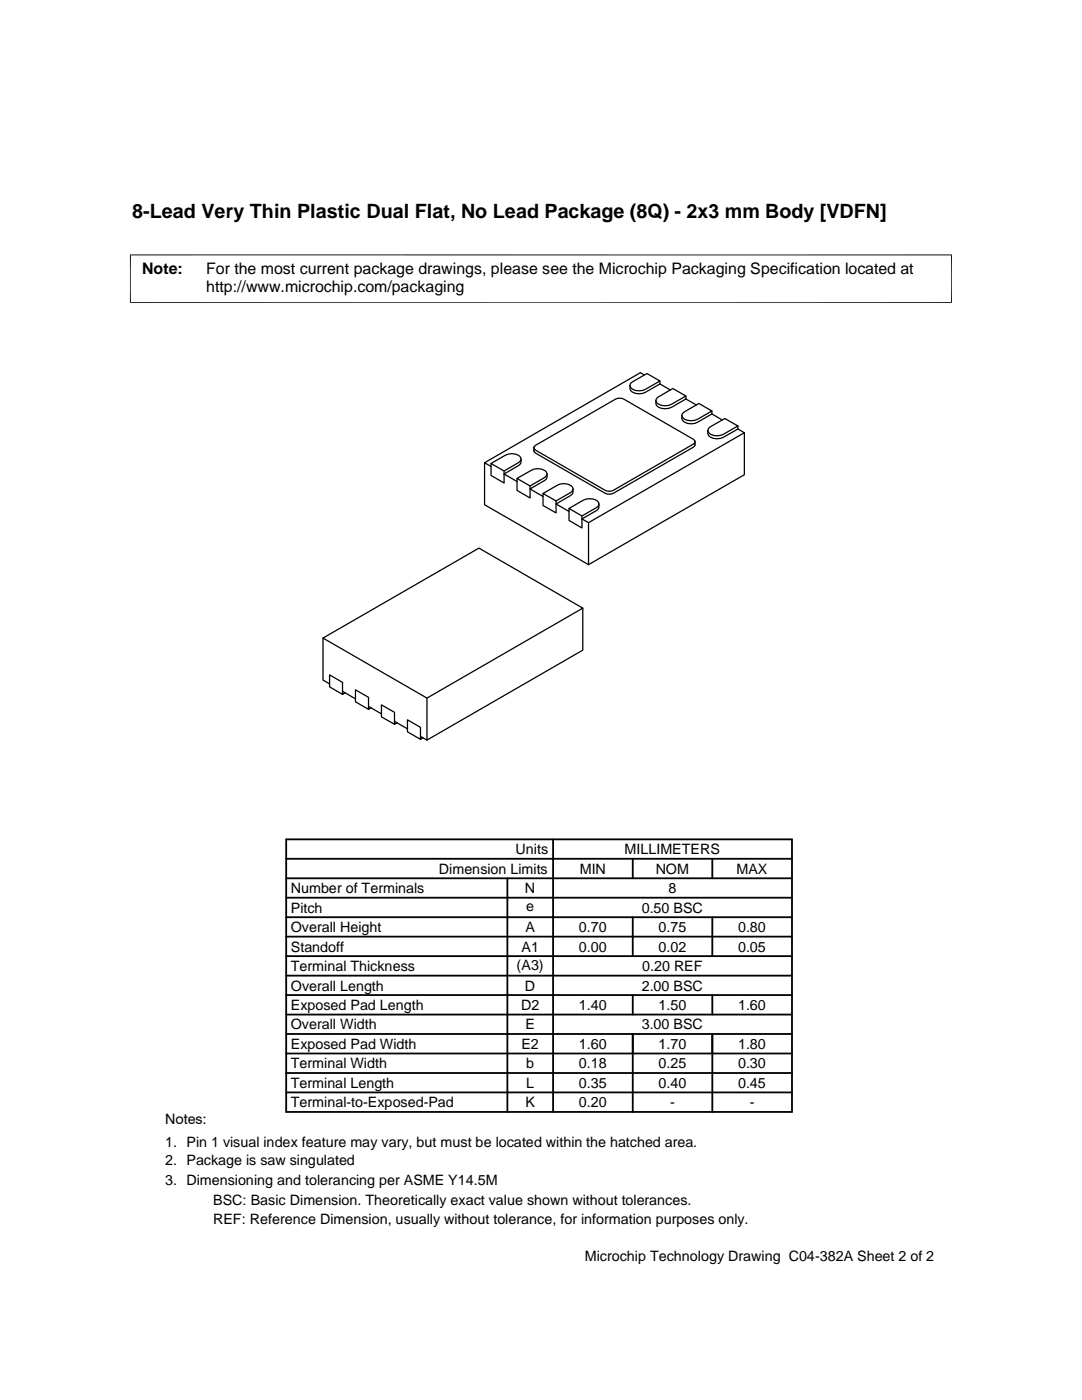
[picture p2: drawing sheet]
<svg xmlns="http://www.w3.org/2000/svg" width="216mm" height="279mm" viewBox="0 0 216 279" stroke-linecap="round" stroke-linejoin="round" font-family="sans-serif">
<defs><g id="words">
<text font-size="3.9" x="26.4" y="43.5">8-Lead Very Thin Plastic Dual Flat, No Lead Package (8Q) - 2x3 mm Body [VDFN]</text>
<g font-size="3.2">
<text x="28.4" y="54.6">Note:</text>
<text x="41.1" y="54.6">For the most current package drawings, please see the Microchip Packaging Specification located at</text>
<text x="41.1" y="58.3">http://www.microchip.com/packaging</text>
</g>
<g font-size="2.9">
<text x="102.9" y="170.5">Units</text>
<text x="124.6" y="170.5">MILLIMETERS</text>
<text x="58" y="178.2">Number of Terminals</text>
<text x="87.6" y="174.4">Dimension Limits</text>
<text x="104.8" y="178.2">N</text>
<text x="115.7" y="174.4">MIN</text>
<text x="130.8" y="174.4">NOM</text>
<text x="133.4" y="178.2">8</text>
<text x="147" y="174.4">MAX</text>
<text x="58" y="182.1">Pitch</text>
<text x="105" y="181.8">e</text>
<text x="128" y="182.1">0.50 BSC</text>
<text x="58" y="186">Overall Height</text>
<text x="58" y="189.9">Standoff</text>
<text x="104.1" y="189.9">A1</text>
<text x="104.8" y="186">A</text>
<text x="115.5" y="186">0.70</text>
<text x="115.5" y="189.9">0.00</text>
<text x="131.4" y="186">0.75</text>
<text x="131.4" y="189.9">0.02</text>
<text x="147.3" y="186">0.80</text>
<text x="147.3" y="189.9">0.05</text>
<text x="58" y="193.8">Terminal Thickness</text>
<text x="58" y="197.7">Overall Length</text>
<text x="103.1" y="193.5">(A3)</text>
<text x="104.8" y="197.7">D</text>
<text x="128" y="197.7">2.00 BSC</text>
<text x="128.1" y="193.8">0.20 REF</text>
<text x="58" y="201.6">Exposed Pad Length</text>
<text x="104" y="201.6">D2</text>
<text x="115.5" y="201.6">1.40</text>
<text x="131.4" y="201.6">1.50</text>
<text x="147.3" y="201.6">1.60</text>
<text x="58" y="205.4">Overall Width</text>
<text x="58" y="209.3">Exposed Pad Width</text>
<text x="104" y="209.3">E2</text>
<text x="104.8" y="205.4">E</text>
<text x="115.5" y="209.3">1.60</text>
<text x="128" y="205.4">3.00 BSC</text>
<text x="131.4" y="209.3">1.70</text>
<text x="147.3" y="209.3">1.80</text>
<text x="58" y="213.2">Terminal Width</text>
<text x="105" y="213.2">b</text>
<text x="115.5" y="213.2">0.18</text>
<text x="131.4" y="213.2">0.25</text>
<text x="147.3" y="213.2">0.30</text>
<text x="58" y="217.1">Terminal Length</text>
<text x="58" y="221">Terminal-to-Exposed-Pad</text>
<text x="104.8" y="221">K</text>
<text x="105" y="217.1">L</text>
<text x="115.5" y="221">0.20</text>
<text x="115.5" y="217.1">0.35</text>
<text x="131.4" y="217.1">0.40</text>
<text x="133.7" y="221">-</text>
<text x="147.3" y="217.1">0.45</text>
<text x="149.6" y="221">-</text>
<text x="32.9" y="224.3">Notes:</text>
<text x="32.9" y="228.9">1. Pin 1 visual index feature may vary, but must be located within the hatched area.</text>
<text x="32.9" y="232.6">2. Package is saw singulated</text>
<text x="32.9" y="236.5">3. Dimensioning and tolerancing per ASME Y14.5M</text>
<text x="42.5" y="244.3">REF: Reference Dimension, usually without tolerance, for information purposes only.</text>
<text x="42.5" y="240.6">BSC: Basic Dimension. Theoretically exact value shown without tolerances.</text>
<text x="116.7" y="251.7">Microchip Technology Drawing C04-382A Sheet 2 of 2</text>
</g>
</g></defs>
<g fill="none" stroke="#000" stroke-width=".25">
<path d="M126 76.3l3.1-1.8 2.6 1.5-2.9 1.7a2.3 2.3 0 0 1-3.1-.6v-.4zM128.6 74.8l-.8-.4-31.1 18M131.2 79.4l3.1-1.9 2.6 1.5-2.9 1.7a2.3 2.3 0 0 1-3.1-.6v-.4zM131.7 76v.6l-2.9 1.7a2.3 2.3 0 0 1-3.1-.6v-.8M131.7 76.6l2.1 1.2M136.9 79v.6l-2.9 1.7a2.33 2.33 0 0 1-3.1-.6v-.8M136.9 79.6l2 1.2M96.7 92.4l1.3 .7M98 92.5v2.4l2.6 1.5v-2.4M98 92.5l2.8-1.7a2.36 2.36 0 0 1 3.1 .6v.4l-.2 .4-3.1 1.8zM103.2 95.5v2.4l2.6 1.5v-2.4M103.2 95.5l2.8-1.6a2.3 2.3 0 0 1 3.1 .5v.4l-.3 .4-3 1.8z"/>
<path d="M104 91.6a1.14 1.14 0 0 1-.6 1.3l-2.8 1.7 2.6 1.5M108.4 98.5v2.4l2.6 1.5v-2.4M108.4 98.5l2.8-1.7a2.3 2.3 0 0 1 3.1 .6v.4l-.3 .4-3 1.8zM109.2 94.6a1.13 1.13 0 0 1-.6 1.3l-2.8 1.7 2.6 1.5M114.3 97.6a1.14 1.14 0 0 1-.5 1.3l-2.8 1.7 2.5 1.5M136.4 82.3l3-1.8 2.6 1.5-2.8 1.7a2.36 2.36 0 0 1-3.1-.6v-.4zM138.7 88.2l-.4-.5-13.8-8a1.84 1.84 0 0 0-1.7 0l-15.9 9.2-.4 .4M138.7 88.2v.7l-.4 .4-15.9 9.1a1.84 1.84 0 0 1-1.7 0l-13.8-8-.3-.3-.1-.8M138.7 88.2l-.4 .4-15.9 9.2a1.84 1.84 0 0 1-1.7 0l-13.8-7.9-.4-.6M141.6 85.3l3-1.8 2.6 1.5-2.8 1.7a2.3 2.3 0 0 1-3.1-.6v-.4zM142 82v.6l-2.8 1.7a2.3 2.3 0 0 1-3.1-.6v-.8M142 82.6l2.1 1.2"/>
<path d="M147.2 85v.6l-2.8 1.6a2.3 2.3 0 0 1-3.1-.5l-.1-.8M147.2 85.6l1.3 .8-31.1 17.9M148.5 86.4v8.3l-31.1 18-20.7-12v-8.3M113.5 101.5v2.4l2.6 1.5v-2.4M113.5 101.5l2.9-1.7a2.36 2.36 0 0 1 3.1 .6v.4l-.3 .4-3.1 1.8zM117.4 104.3v8.4M119.5 100.6a1.09 1.09 0 0 1-.5 1.3l-2.9 1.7 1.3 .7M64.5 127.3l31.1-17.9 20.7 12-31.1 17.9zM64.5 127.3v8.4l1.3 .8M68.3 138l2.6 1.5M68.9 138.3l-.6 .3-2.5-1.5v-2.4l2.5 1.5v2.4M85.2 139.3v8.4"/>
<path d="M116.3 121.4v8.4l-31.1 17.9-1.3-.7M73.5 141l2.6 1.5M74 141.3l-.5 .3-2.6-1.5v-2.4l2.6 1.5v2.4M78.7 144l2.6 1.5M79.2 144.3l-.5 .2-2.6-1.4v-2.4l2.6 1.5v2.3M84.4 147.3l-.5 .3-2.6-1.5v-2.4l2.6 1.5v2.4"/>
</g>
<g fill="none" stroke="#000" stroke-width=".36">
<path d="M57.1 179.2h100.9M57.1 175.3h100.9M57.1 171.4h100.9M57.1 167.5h100.9v54.4h-100.9zM101.2 175.3v46.6M110.4 167.5v54.4M126.3 171.4v3.9M142.1 171.4v3.9M57.1 186.9h100.9M57.1 183h100.9M57.1 198.6h100.9M57.1 194.7h100.9"/>
<path d="M57.1 190.8h100.9M126.3 183v7.8M126.3 198.6v3.9M142.1 183v7.8M142.1 198.6v3.9M57.1 214.1h100.9M57.1 206.4h100.9M57.1 202.5h100.9M57.1 210.2h100.9M57.1 218h100.9M126.3 206.4v15.5M142.1 206.4v15.5"/>
</g>
<path d="M26 50.8v9.7M189.9 50.8v9.7M189.9 50.9h-164M25.9 60.4h164" fill="none" stroke="#000" stroke-width=".2"/>
<use href="#words"/>
</svg>
